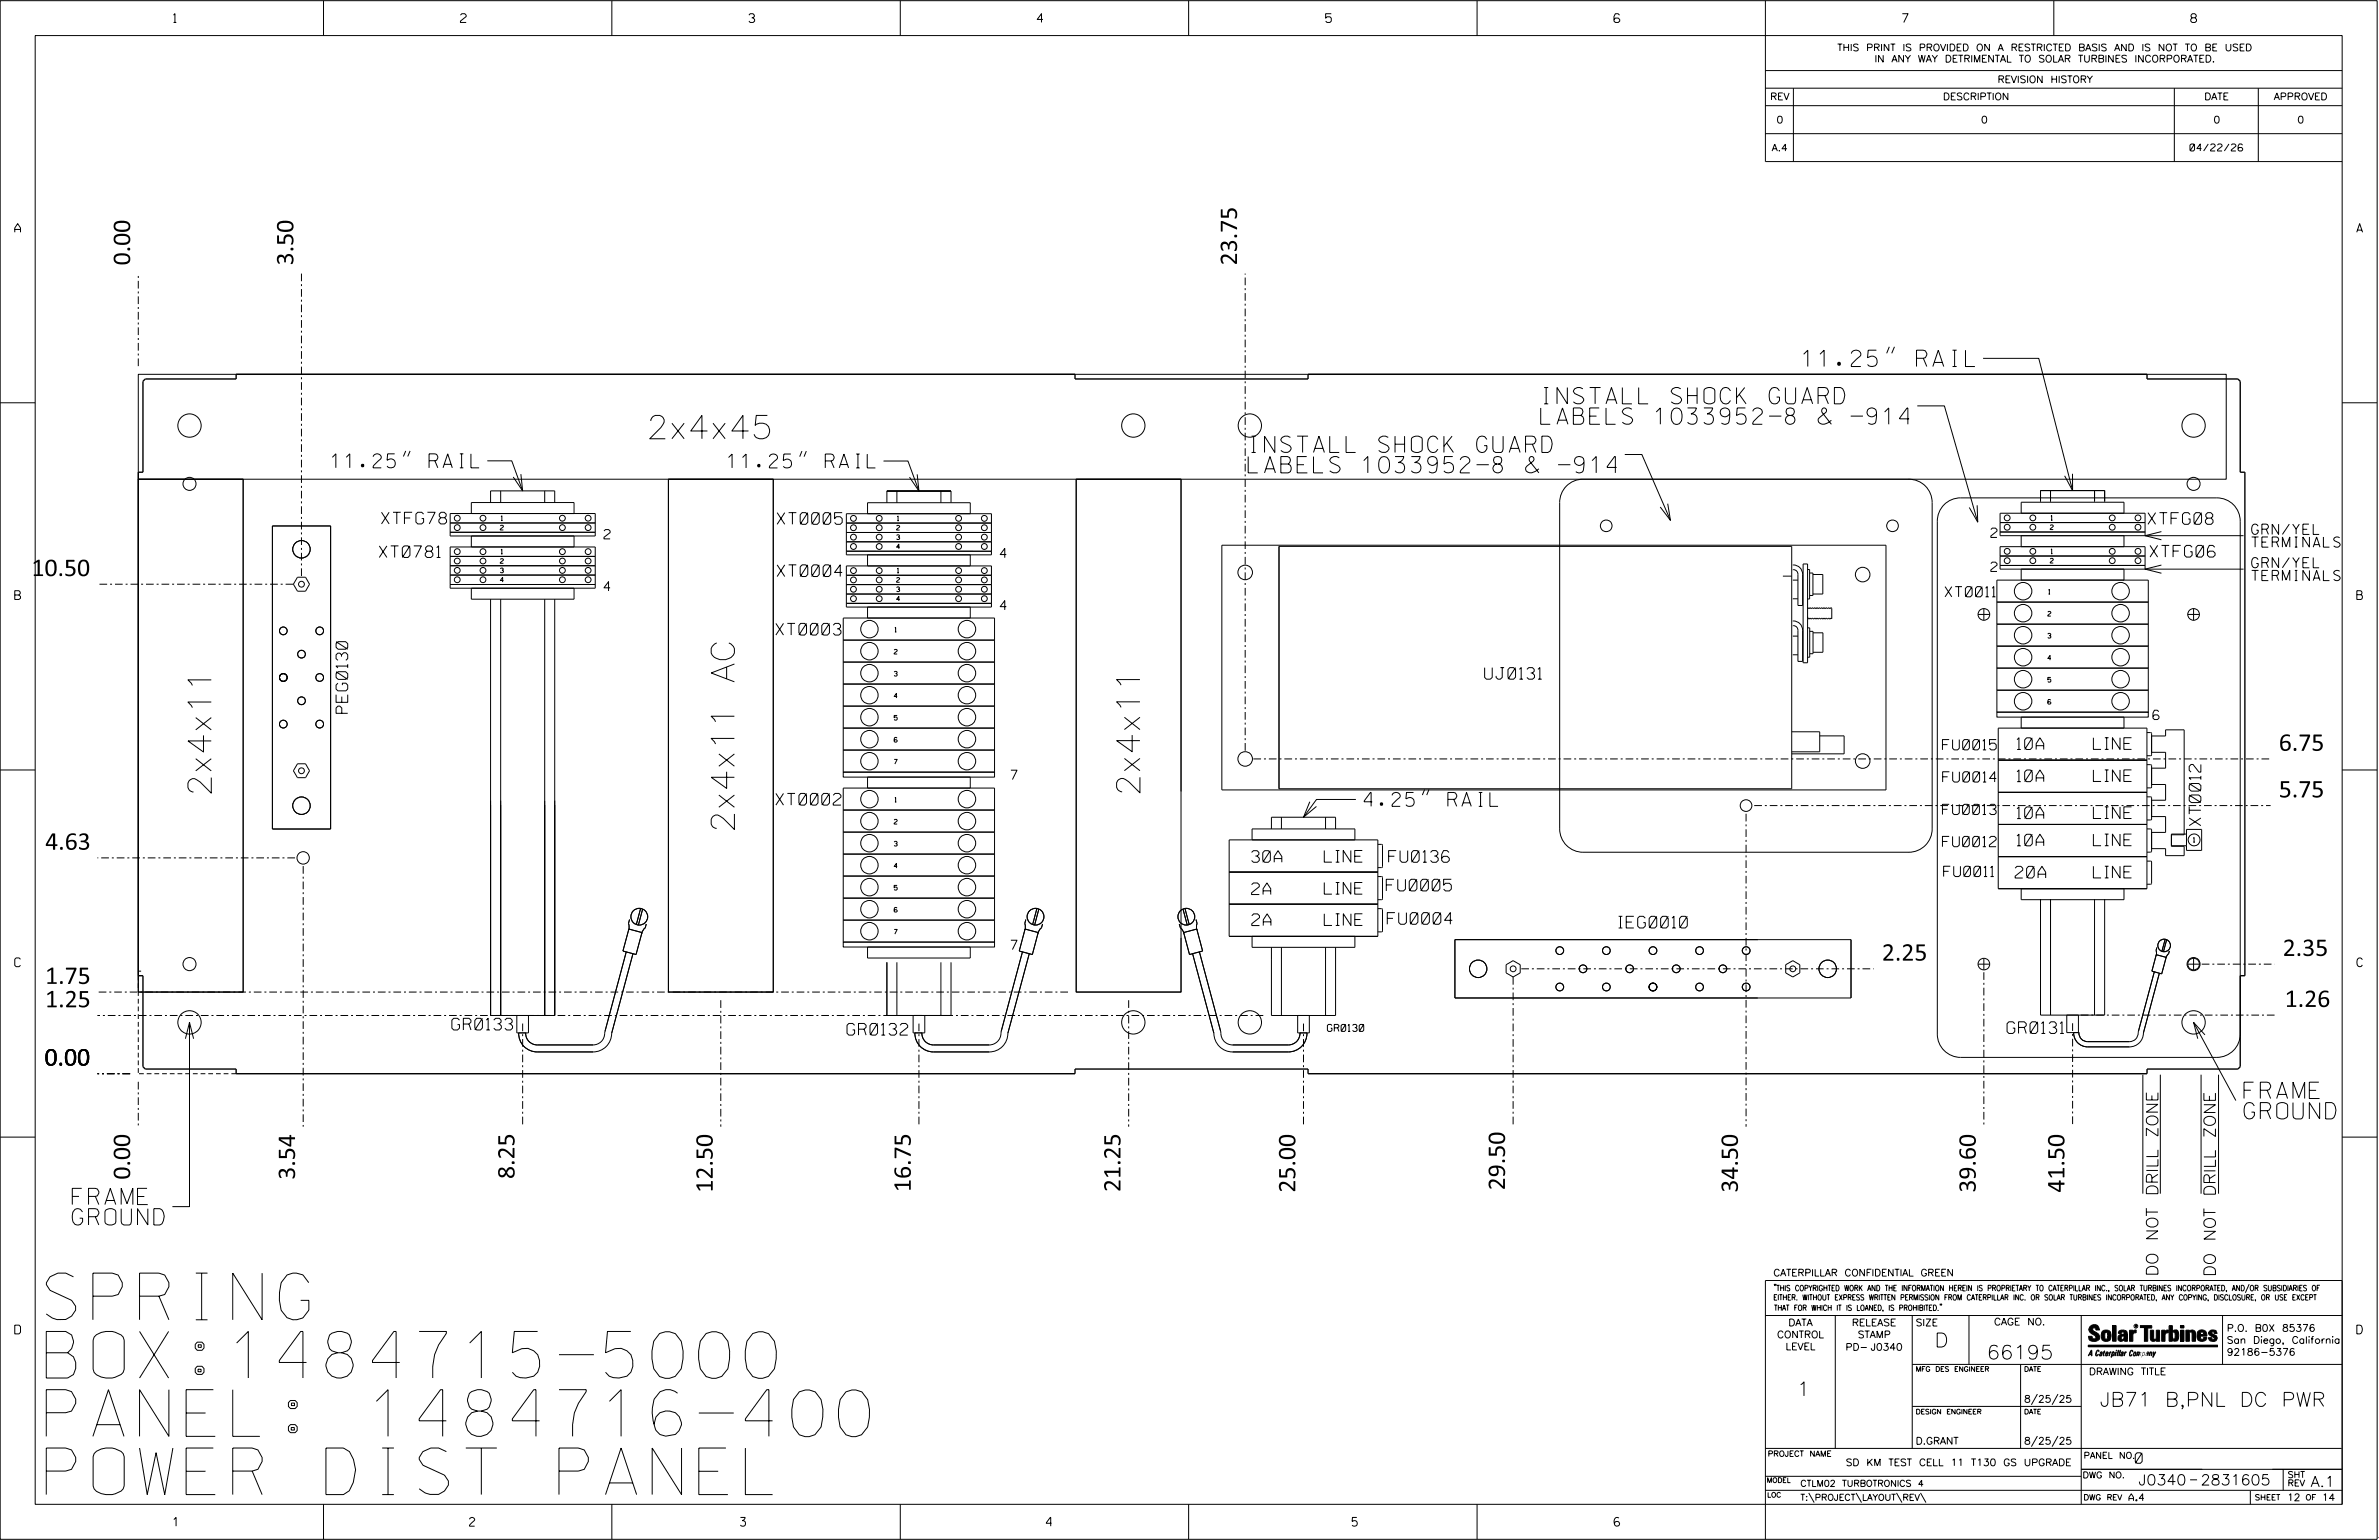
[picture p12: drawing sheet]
<svg xmlns="http://www.w3.org/2000/svg" width="864mm" height="559mm" viewBox="0 0 864 559" stroke-linecap="round" stroke-linejoin="round" font-family="sans-serif">
<defs><g id="words">
<g font-size="16.9">
<text x="16.8" y="478.9">SPRING</text>
<text x="16.8" y="500">BOX:1484715-5000</text>
<text x="16.8" y="521.2">PANEL: 1484716-400</text>
<text x="16.8" y="542.3">POWER DIST PANEL</text>
</g>
<g font-size="8.5">
<text x="234.7" y="159.2">2x4x45</text>
<text x="76.7" y="289" transform="rotate(-90 76.7 289)">2x4x11</text>
<text x="413.8" y="288.9" transform="rotate(-90 413.8 288.9)">2x4x11</text>
<text x="266.6" y="302.2" transform="rotate(-90 266.6 302.2)">2x4x11 AC</text>
</g>
<g font-size="5.9">
<text x="47.2" y="96.3" transform="rotate(-90 47.2 96.3)">0.00</text>
<text x="106.5" y="96.3" transform="rotate(-90 106.5 96.3)">3.50</text>
<text x="449" y="96.3" transform="rotate(-90 449 96.3)">23.75</text>
<text x="654.3" y="133">11.25&quot; RAIL</text>
<text x="559.3" y="146.5">INSTALL SHOCK GUARD</text>
<text x="559.3" y="153.9">LABELS 1033952-8 &amp; -914</text>
<text x="453.1" y="164.2">INSTALL SHOCK GUARD</text>
<text x="453.1" y="171.6">LABELS 1033952-8 &amp; -914</text>
<text x="11.4" y="209">10.50</text>
<text x="827.2" y="272.4">6.75</text>
<text x="827.2" y="289.3">5.75</text>
<text x="16.4" y="308.3">4.63</text>
<text x="828.6" y="346.9">2.35</text>
<text x="683.1" y="348.6">2.25</text>
<text x="16.4" y="357">1.75</text>
<text x="16.4" y="365.5">1.25</text>
<text x="829.4" y="365.4">1.26</text>
<text x="16.2" y="386.6">0.00</text>
<text x="814.6" y="398.6">FRAME</text>
<text x="814.6" y="406">GROUND</text>
<text x="47.2" y="428" transform="rotate(-90 47.2 428)">0.00</text>
<text x="107.1" y="428.1" transform="rotate(-90 107.1 428.1)">3.54</text>
<text x="186.8" y="427.8" transform="rotate(-90 186.8 427.8)">8.25</text>
<text x="546.3" y="431.9" transform="rotate(-90 546.3 431.9)">29.50</text>
<text x="26.2" y="437.1">FRAME</text>
<text x="258.7" y="432.8" transform="rotate(-90 258.7 432.8)">12.50</text>
<text x="330.6" y="432.5" transform="rotate(-90 330.6 432.5)">16.75</text>
<text x="406.7" y="432.5" transform="rotate(-90 406.7 432.5)">21.25</text>
<text x="470.2" y="432.8" transform="rotate(-90 470.2 432.8)">25.00</text>
<text x="630.9" y="432.8" transform="rotate(-90 630.9 432.8)">34.50</text>
<text x="717.2" y="432.8" transform="rotate(-90 717.2 432.8)">39.60</text>
<text x="749.4" y="432.8" transform="rotate(-90 749.4 432.8)">41.50</text>
<text x="26.2" y="444.5">GROUND</text>
</g>
<g font-size="5.1">
<text x="120.2" y="169.8">11.25&quot; RAIL</text>
<text x="264.1" y="169.8">11.25&quot; RAIL</text>
<text x="495.2" y="292.6">4.25&quot; RAIL</text>
<text x="702.3" y="488.8">D</text>
<text x="721.2" y="493.2">66195</text>
<text x="652.2" y="506.5">1</text>
<text x="762.3" y="510.3">JB71 B,PNL DC PWR</text>
</g>
<g font-size="4.2">
<text x="138.5" y="190.1">XTFG78</text>
<text x="282.1" y="190.3">XT0005</text>
<text x="779.7" y="190.2">XTFG08</text>
<text x="137.7" y="202.3">XT0781</text>
<text x="780.5" y="202.1">XTFG06</text>
<text x="282.1" y="209.2">XT0004</text>
<text x="281.6" y="230.4">XT0003</text>
<text x="538.9" y="246.5">UJ0131</text>
<text x="126.2" y="258.8" transform="rotate(-90 126.2 258.8)">PEG0130</text>
<text x="732.2" y="272">10A</text>
<text x="759.9" y="271.9">LINE</text>
<text x="732.2" y="283.6">10A</text>
<text x="759.9" y="283.6">LINE</text>
<text x="281.6" y="292.1">XT0002</text>
<text x="732.2" y="297">10A</text>
<text x="759.9" y="297">LINE</text>
<text x="798.9" y="299.6" transform="rotate(-90 798.9 299.6)">XT0012</text>
<text x="732.2" y="306.9">10A</text>
<text x="759.9" y="306.9">LINE</text>
<text x="454.4" y="312.9">30A</text>
<text x="480.7" y="312.9">LINE</text>
<text x="504.1" y="312.9">FU0136</text>
<text x="503.2" y="323.3">FU0005</text>
<text x="731.5" y="318.6">20A</text>
<text x="759.9" y="318.6">LINE</text>
<text x="454.4" y="324.6">2A</text>
<text x="480.7" y="324.4">LINE</text>
<text x="454.4" y="335.9">2A</text>
<text x="480.7" y="335.8">LINE</text>
<text x="503.6" y="335.4">FU0004</text>
<text x="587.6" y="336.7">IEG0010</text>
<text x="164" y="373.7">GR0133</text>
<text x="307.5" y="375.6">GR0132</text>
<text x="728.6" y="375">GR0131</text>
<text x="783.4" y="463.2" transform="rotate(-90 783.4 463.2)">DO NOT DRILL ZONE</text>
<text x="804.2" y="463.3" transform="rotate(-90 804.2 463.3)">DO NOT DRILL ZONE</text>
</g>
<g font-size="3.8">
<text x="775.1" y="531">0</text>
<text x="776.3" y="538.9">J0340</text>
<text x="798.8" y="538.9">2831605</text>
<text x="838.8" y="539.5">A.1</text>
</g>
<g font-size="3.7">
<text x="817.4" y="193.9">GRN/YEL</text>
<text x="817.4" y="198.6">TERMINALS</text>
<text x="817.4" y="206">GRN/YEL</text>
<text x="817.4" y="210.7">TERMINALS</text>
<text x="706.1" y="216.6">XT0011</text>
<text x="705.1" y="272.1">FU0015</text>
<text x="705.2" y="283.8">FU0014</text>
<text x="705.1" y="295.6">FU0013</text>
<text x="705.1" y="307.2">FU0012</text>
<text x="705.5" y="318.1">FU0011</text>
</g>
<g font-size="3.4">
<text x="219.3" y="195.5">2</text>
<text x="722.7" y="195">2</text>
<text x="363.1" y="202.4">4</text>
<text x="722.7" y="207.3">2</text>
<text x="219.3" y="214.5">4</text>
<text x="363.1" y="221.3">4</text>
<text x="781.5" y="261.1">6</text>
<text x="367" y="282.9">7</text>
<text x="367" y="344.5">7</text>
</g>
<g font-size="3.2">
<text x="63" y="8.2">1</text>
<text x="167.2" y="8.2">2</text>
<text x="271.8" y="8.2">3</text>
<text x="376.5" y="8.2">4</text>
<text x="481.2" y="8.2">5</text>
<text x="690.6" y="8.2">7</text>
<text x="795.3" y="8.2">8</text>
<text x="5.4" y="84.3">A</text>
<text x="855.5" y="84.3">A</text>
<text x="5.4" y="217.5">B</text>
<text x="855.6" y="217.5">B</text>
<text x="5.4" y="350.8">C</text>
<text x="855.6" y="350.8">C</text>
<text x="5.4" y="484">D</text>
<text x="855.6" y="484">D</text>
<text x="62.8" y="553.8">1</text>
<text x="170.4" y="553.8">2</text>
<text x="268.8" y="553.8">3</text>
<text x="379.8" y="553.8">4</text>
<text x="490.8" y="553.8">5</text>
<text x="585.9" y="553.8">6</text>
</g>
<g font-size="2.5">
<text x="666.9" y="18.5">THIS PRINT IS PROVIDED ON A RESTRICTED BASIS AND IS NOT TO BE USED</text>
<text x="680.5" y="22.6">IN ANY WAY DETRIMENTAL TO SOLAR TURBINES INCORPORATED.</text>
<text x="725.1" y="30">REVISION HISTORY</text>
<text x="642.6" y="36.3">REV</text>
<text x="705.3" y="36.3">DESCRIPTION</text>
<text x="800.2" y="36.3">DATE</text>
<text x="825.4" y="36.3">APPROVED</text>
<text x="644.9" y="44.7">0</text>
<text x="719.1" y="44.7">0</text>
<text x="803.5" y="44.7">0</text>
<text x="834" y="44.7">0</text>
<text x="643.2" y="54.8">A.4</text>
<text x="795" y="54.8">04/22/26</text>
<text x="481.8" y="374.2">GR0130</text>
<text x="643.8" y="463">CATERPILLAR CONFIDENTIAL GREEN</text>
<text x="645.1" y="485.5">CONTROL</text>
<text x="649.2" y="481.1">DATA</text>
<text x="672.3" y="481.1">RELEASE</text>
<text x="674.4" y="485.5">STAMP</text>
<text x="695.4" y="481.1">SIZE</text>
<text x="723.8" y="480.8">CAGE NO.</text>
<text x="808.4" y="483.1">P.O. B0X 85376</text>
<text x="648.2" y="489.8">LEVEL</text>
<text x="669.9" y="490">PD- J0340</text>
<text x="808.4" y="487.5">San Diego, California</text>
<text x="808.4" y="491.8">92186-5376</text>
<text x="758.3" y="498.9">DRAWING TITLE</text>
<text x="734.8" y="508.9">8/25/25</text>
<text x="695.4" y="524.1">D.GRANT</text>
<text x="734.8" y="524.1">8/25/25</text>
<text x="670" y="531.9">SD KM TEST CELL 11 T130 GS UPGRADE</text>
<text x="772.8" y="544.6">A.4</text>
<text x="830.2" y="544.6">12</text>
<text x="842.9" y="544.6">14</text>
</g>
<g font-size="2.3">
<text x="756.4" y="529.2">PANEL NO.</text>
<text x="653.5" y="539.4">CTLM02 TURBOTRONICS 4</text>
<text x="756" y="536.3">DWG NO.</text>
<text x="830.4" y="539.3">REV</text>
<text x="830.4" y="536.2">SHT</text>
<text x="653.5" y="544.5">T:\PROJECT\LAYOUT\REV\</text>
</g>
<g font-size="2">
<text x="643.8" y="468.4">&quot;THIS COPYRIGHTED WORK AND THE INFORMATION HEREIN IS PROPRIETARY TO CATERPILLAR INC., SOLAR TURBINES INCORPORATED, AND/OR SUBSIDIARIES OF</text>
<text x="643.8" y="471.8">EITHER. WITHOUT EXPRESS WRITTEN PERMISSION FROM CATERPILLAR INC. OR SOLAR TURBINES INCORPORATED, ANY COPYING, DISCLOSURE, OR USE EXCEPT</text>
<text x="644" y="475.6">THAT FOR WHICH IT IS LOANED, IS PROHIBITED.&quot;</text>
<text x="641.7" y="528.5">PROJECT NAME</text>
<text x="756.3" y="544.3">DWG REV</text>
<text x="818.5" y="544.3">SHEET</text>
<text x="836.9" y="544.3">OF</text>
</g>
<g font-size="1.8">
<text x="695.4" y="497.6">MFG DES ENGINEER</text>
<text x="734.8" y="497.6">DATE</text>
<text x="695.4" y="513.1">DESIGN ENGINEER</text>
<text x="734.8" y="513.1">DATE</text>
<text x="641.3" y="538">MODEL</text>
<text x="641.5" y="543.3">LOC</text>
</g>
<g font-size="1.7">
<text x="181.9" y="188.9">1</text>
<text x="325.7" y="188.9">1</text>
<text x="744.5" y="188.8">1</text>
<text x="181.6" y="192.3">2</text>
<text x="325.5" y="192.3">2</text>
<text x="325.5" y="195.7">3</text>
<text x="744.2" y="192.2">2</text>
<text x="181.9" y="201">1</text>
<text x="325.5" y="199.1">4</text>
<text x="744.5" y="200.9">1</text>
<text x="181.6" y="204.4">2</text>
<text x="181.6" y="207.8">3</text>
<text x="325.7" y="207.9">1</text>
<text x="744.2" y="204.3">2</text>
<text x="181.6" y="211.2">4</text>
<text x="325.5" y="211.3">2</text>
<text x="325.5" y="214.7">3</text>
<text x="743.7" y="215.6">1</text>
<text x="325.5" y="218.1">4</text>
<text x="743.4" y="223.6">2</text>
<text x="324.9" y="229.3">1</text>
<text x="743.4" y="231.5">3</text>
<text x="324.6" y="237.3">2</text>
<text x="743.4" y="239.5">4</text>
<text x="324.6" y="245.3">3</text>
<text x="743.4" y="247.5">5</text>
<text x="324.6" y="253.3">4</text>
<text x="743.4" y="255.5">6</text>
<text x="324.6" y="261.3">5</text>
<text x="324.6" y="269.3">6</text>
<text x="324.6" y="277.3">7</text>
<text x="324.9" y="291">1</text>
<text x="324.6" y="299">2</text>
<text x="796.2" y="305.6">1</text>
<text x="324.6" y="307">3</text>
<text x="324.6" y="315">4</text>
<text x="324.6" y="323">5</text>
<text x="324.6" y="331">6</text>
<text x="324.6" y="338.9">7</text>
</g>
<text font-size=".9" x="775.1" y="481.7">R</text>
</g></defs>
<g fill="none" stroke="#000" stroke-width=".36">
<path d="M.1 .2h862.8v558.4h-862.8zM12.8 12.9h837.4v533h-837.4zM117.4 .2v12.7M222.1 .2v12.7M326.8 .2v12.7M431.5 .2v12.7M536.2 .2v12.7M587.9 5.5l-.5-.5h-1l-.5 1v1.7l.5 .4h1l.6-.4v-.6l-.6-.5h-1l-.5 .5M640.9 .2v58.4h209.3M745.6 .2v12.7M640.9 25.6h209.3M640.9 32h209.3"/>
<path d="M640.9 38.3h209.3M651 32v26.6M789.3 32v26.6M819.8 32v26.6M640.9 48.5h209.3M50.2 135.8h757.9v38.1h-757.9zM685.8 125.8l-.9 2.4M687.7 125.8l-1 2.4M719.9 130h20.2l12.3 48M.1 146.2h12.7M696 147.3h9.8l12.1 42.1M850.2 146.2h12.7"/>
<path d="M50.2 173.9h38.1v186.1h-38.1zM147.3 163.6l-.9 2M148.9 163.6l-.9 2M176.9 167.2h8.9l3.9 10.9M181.8 178.1v4.3M189.1 172l.6 6.1-3.4-5M197.7 178.1v4.3M242.6 173.9h38.1v186.1h-38.1zM291.1 163.7l-.8 2M292.7 163.7l-.8 2M320.7 167.3h8.9l4 10.9M325.6 178.2v4.2"/>
<path d="M333 172.1l.6 6.1-3.4-5.1M341.6 178.2v4.2M390.7 173.9h38v186.1h-38zM589.8 164.9h6.2l10.4 23.9M692.9 173.9a8.4 8.4 0 0 1 8.5 8.5v118.4a8.5 8.5 0 0 1-8.5 8.4M693 173.9h-118.4a8.4 8.4 0 0 0-8.4 8.5v118.4a8.5 8.5 0 0 0 8.4 8.4h118.4M744.4 178v4M752.3 171.9l.1 6.1-2.9-5.4M760.3 178v4M98.9 190.9h21.1v109.9h-21.1zM163.4 193.1h52.7M163.4 198.5h52.7v14.9h-52.7v-11.5h52.7"/>
<path d="M163.4 186.3h52.7v8.2h-52.7v-4.7h52.7M171.1 186.3v-3.9h37.3v3.9M171.1 194.5v4M178.1 182.4v-4.3h23.3v4.3M208.4 194.5v4M307.2 200h52.7M307.2 186.4h52.7v14.9h-52.7v-11.5h52.7M307.2 193.2h52.7M307.2 196.6h52.7M321.9 182.4v-4.2h23.3v4.2M352.2 186.4v-4h-37.3v4M443.5 197.8h241.1v88.8h-241.1z"/>
<path d="M464.3 198.3h186.1v87.9h-186.1zM605.4 182.8l1 6-3.7-4.8M705.7 183.1a8.4 8.4 0 0 1 6-2.4h93.1a8.4 8.4 0 0 1 8.4 8.4v186.1a8.5 8.5 0 0 1-8.4 8.5h-93.1a8.5 8.5 0 0 1-8.4-8.5v-186.1a8.5 8.5 0 0 1 2.4-6zM717.7 183.3l.2 6.1-3-5.3M726.1 194.4h88.3M726.1 189.6h52.6v4.8M733.7 194.4v4M740.7 182v-4h23.3v4M771 186.2v-4h-37.3v4M771 194.4v4M778.7 186.2h-52.6v6.8h52.6M784.6 192.9l-5.9 1.5 5.9 1.5"/>
<path d="M108 209.4h2.9l1.5 2.6-1.5 2.5h-2.9l-1.5-2.5zM163.4 212.1h52.7M163.4 205.3h52.7M163.4 208.7h52.7M171.1 213.4v4h37.3v-4M178.1 217.4v151.1h23.3v-151.1M181.8 217.4v151.1M197.7 217.4v151.1M307.2 218.9h52.7M307.2 215.5h52.7M307.2 205.4h52.7v14.9h-52.7v-11.6h52.7M307.2 212.1h52.7"/>
<path d="M314.9 201.3v4.1M352.2 201.3v4.1M647.2 209.1h3.2M650.8 210.5h1.9M650.8 217.3h1.9M650.8 205a3.4 3.4 0 0 1 3.6 3.4v11.3h-1.7v-11.3a1.7 1.7 0 0 0-1.9-1.7M654.5 204.6h1.7v35.9h-1.7zM656.2 206.7h.7v10.6h-.7M656.9 207.9h1.2v8.2h-1.2M658.1 208.5h3.6v7h-3.6M724.9 210.5h55v47.9h-55zM724.9 218.5h55"/>
<path d="M726.1 206.5h88.3M726.1 201.8h52.6M733.7 206.5v4M771 206.5v4M778.7 205.2h-52.6v-6.8h52.6v8.1M784.6 205l-5.9 1.5 5.9 1.5M306.1 224.3h54.9v55.9h-54.9zM306.1 232.3h54.9M314.9 220.3v4M352.2 220.3v4M650.8 237.6h1.9M650.8 230.8h1.9"/>
<path d="M650.8 225.3a3.4 3.4 0 0 1 3.6 3.4v11.3h-1.7v-11.3a1.7 1.7 0 0 0-1.9-1.7M656.2 227.8h.7v10.7h-.7M656.2 220.6l.5 .3 .4-.4 .4 .4 .4-.4 .5 .4 .4-.4 .4 .4 .4-.4 .4 .4 .5-.4 .4 .4 .4-.4 .4 .4 .4-.4 .5 .4 .4-.4 .4 .4 .4-.4 .4 .4 .5-.4 .3 .2v3.8l-.3-.2-.5 .3-.4-.3-.4 .3-.4-.3-.4 .3-.5-.3-.4 .3-.4-.3-.4 .3-.4-.3-.5 .3-.4-.3-.4 .3-.4-.3-.4 .3-.5-.3-.4 .3-.4-.3-.4 .3-.5-.3v-.6M656.9 229.1h1.2v8.1h-1.2M658.1 229.6h3.6v7.1h-3.6M718 223h4.3M720.2 220.8v4.3M724.9 234.5h55M724.9 226.5h55M794.2 223h4.2M796.3 220.8v4.3M306.1 256.2h54.9"/>
<path d="M306.1 248.2h54.9M306.1 240.2h54.9M724.9 250.4h55M724.9 242.4h55M724.9 258.4h55v1.8h-55zM.1 279.4h12.7M108 277.1h2.9l1.5 2.6-1.5 2.5h-2.9l-1.5-2.5zM306.1 272.2h54.9M306.1 264.2h54.9M650.4 265.5h10.2v7.3h-10.2M660.6 267h8.8v6.5h-19M725.4 264.2h54v58.3h-54z"/>
<path d="M725.4 275.8h54M771 264.2v-4h-37.3v4M779.4 277.5h1.3l.3 .3v7.7l-.3 .4h-1.3M779.4 265.8h1.3l.3 .4v7.7l-.3 .3h-1.3M781 273h5.1v5.7h-5.1M781 267.1h5.1v-2.3h6.8v38.1h-4.7M850.2 279.4h12.7M306.1 286h54.9v55.8h-54.9zM306.1 293.9h54.9M306.1 280.2h54.9v1.8h-54.9zM314.9 286v-4h37.3v4M428.7 287.2v-113.3h-38v186.1h38v-19.7"/>
<path d="M465.2 296.5v4.3M475.5 290.9l-2.3 5.6 4.7-3.9M481.2 296.5v4.3M492.2 290.1h-14.3l-4.7 6.4M517.1 286.5l-.8 2M518.7 286.5l-.8 2M725.4 299.2h54M725.4 287.5h54M779.4 289.1h1.3l.3 .4v7.7l-.3 .3h-1.3M781 296.3h5.1v5.7h-5.1M781 284.7h5.1v5.7h-5.1M306.1 317.9h54.9"/>
<path d="M306.1 309.9h54.9M306.1 301.9h54.9M446.2 304.8h54v35h-54zM446.2 316.4h54M461.5 300.8v-4.3h23.3v4.3M491.8 304.8v-4h-37.3v4M500.2 318.1h1.3l.4 .3v7.7l-.4 .4h-1.3M500.2 306.4h1.3l.4 .3v7.8l-.4 .3h-1.3M725.4 310.8h54M779.4 312.5h1.3l.3 .3v7.7l-.3 .4h-1.3M779.4 300.8h1.3l.3 .3v7.8l-.3 .3h-1.3M788.2 306.9h5.5"/>
<path d="M793.7 302.6h-5.5v4.5h4.7v3.4h-6.8v-2.6h-5.1M793.7 301h5.5v7.6h-5.5zM228.3 337.1l4.7 1.3-2.1 8-4.8-1.3zM228.5 333.7l-.4 1.4 .3 1.4-.2 .9M232.6 329.6l-1.6 5.9M233.3 329.8l-1.6 5.9M234.6 335.3l-.4 1.4-.7 .7-.5 1.3M306.1 333.9h54.9M306.1 325.9h54.9M372.1 337.1l4.8 1.3-2.1 8-4.8-1.3zM372.4 333.7l-.4 1.4 .2 1.4-.2 .9M376.4 329.6l-1.5 5.9"/>
<path d="M377.1 329.8l-1.5 5.9M378.5 335.3l-.4 1.4-.7 .7-.6 1.3M428.1 335.3l.4 1.4 .7 .7 .6 1.3M429.4 329.8l1.6 5.9M429.7 338.4l4.7-1.3 2.2 8-4.8 1.3zM430.1 329.6l1.6 5.9M434.2 333.7l.4 1.4-.3 .9 .2 1.4M446.2 328.1h54M491.8 339.8v3.9h-37.3v-3.9M500.2 329.7h1.3l.4 .4v7.7l-.4 .3h-1.3M740.7 326.2v42.1h23.3v-42.1M744.4 326.2v42.1"/>
<path d="M760.3 326.2v42.1M771 322.5v4h-37.3v-4M50.2 352.4h1M227.3 345.4l-7.7 28.9a4.4 4.4 0 0 1-4.3 4.9h-20.3a4.2 4.2 0 0 1-4.2-4.4M229.8 346.1l-7.8 28.8a6.7 6.7 0 0 1-6.7 6.8h-20.3a6.7 6.7 0 0 1-6.7-6.9M306.1 341.8h54.9v1.8h-54.9zM314.9 343.6h37.3v4h-37.3zM321.9 349.2v19.3h23.3v-19.3M325.6 349.2v19.3M341.6 349.2v19.3M371.2 345.4l-7.8 28.9a4.4 4.4 0 0 1-4.3 4.9h-20.2a4.2 4.2 0 0 1-4.3-4.4M373.6 346.1l-7.7 28.8a6.7 6.7 0 0 1-6.8 6.8h-20.2a6.7 6.7 0 0 1-6.8-6.9"/>
<path d="M432.9 346.1l7.8 28.8a6.8 6.8 0 0 0 6.7 6.8h20.3a6.7 6.7 0 0 0 6.8-6.9M435.4 345.4l7.7 28.9a4.4 4.4 0 0 0 4.3 4.9h20.3a4.2 4.2 0 0 0 4.2-4.4M461.5 343.7v24.8h23.3v-24.8M465.2 343.7v24.8M481.2 343.7v24.8M528.1 341h143.8v21.1h-143.8zM546.7 350.1l2.6-1.5 2.6 1.5v2.9l-2.6 1.5-2.6-1.5zM648.2 350.1l2.6-1.5 2.5 1.5v2.9l-2.5 1.5-2.6-1.5zM718 349.8h4.3M720.2 347.7v4.2M782 352.6l-5.7 21.7a3.3 3.3 0 0 1-3.3 3.7h-15.2a3.1 3.1 0 0 1-3.1-3.3h-4.4v-6.4M782.7 346.4l3.6 1-1.6 6-3.5-1z"/>
<path d="M783 343.8l-.3 1.1v1.8M783.9 353.1l-5.8 21.7a5.1 5.1 0 0 1-5.1 5.1h-15.2a5.1 5.1 0 0 1-5-5.2M786 340.8l-1.2 4.4M786.5 341l-1.1 4.3M787.5 345.1l-.3 1-.9 1.5M794.2 349.8h4.2M796.3 347.7v4.2M67.3 376.9l1.5-5.9 1.5 5.9M68.8 371v66.8h-6.2M187.6 368.5v6.3h4.2v-6.3M331.5 368.5v6.3h4.2v-6.3M471.1 368.5v6.3h4.2v-6.3"/>
<path d="M754.5 368.3v6.4M796.3 371l15.3 28.3M800.4 375.5l-4.1-4.5 1.5 5.9M777.9 390v43.1M784.2 390v43.1M799 390v43.1M805.4 390v43.1M.1 412.6h12.7M850.2 412.6h12.7M640.9 477.3h209.3M644.2 466.1l-.1 .4M644.7 466.1l-.2 .4"/>
<path d="M666.2 477.3v48.3M694.2 477.3v48.3M704.4 473.3l-.1 .4M704.8 473.3l-.1 .4M714.8 477.3v17.8M755.5 477.3v68.6M806.8 477.3v17.8M816.5 466l-1.4 3.1M850.2 464.6h-209.3v94M850.2 464.8v81.1M694.2 495.1h156M733.5 495.1v30.5"/>
<path d="M758.6 481.4a2.02 2.02 0 0 1 3.1-.1l.5 1.3h-1.3l-.2-.6-.4-.2-.6 .1-.1 .4 .4 .7a2.46 2.46 0 0 1 2.2 2.9 2.83 2.83 0 0 1-3.8 .3l-.3-1.3h1.3l.2 .7 .6 .3 .5-.2 .2-.5-.4-.6-1.9-1.2-.4-.9zM759.2 491.3h-.7l.7-1.2v1.9h.2l-.1-2.1-1.3 2.1 .5-.5h.7M761.3 490l.3-.2 .4 .3-.1 .3-.3-.4-.4 .3-.3 1.6h.4l.4-.5-.3 .6-.4 .1-.3-.4zM762.6 490.6l.5-.1-.1 1.4h-.9a.74 .74 0 0 1 .9-.8l-.3 .7-.5 .1 .2-.5 .6-.2v-.5l-.7 .2zM763 483.2a2.17 2.17 0 0 1 3.1 0l.3 1.4-.3 1.5a2.17 2.17 0 0 1-3.1 0l-.3-1.5zM763.6 490.5l.4-.4 .2 .6h-.3l-.3 .9 .2 .4-.3-.1zM764.1 483.7l.5-.4 .4 .3v2.2l-.4 .2-.5-.2zM764.6 491.1l.6 .2v-.7l-.4-.1-.4 .6-.1 .8h.6M764.6 491.1l-.1 .8h.4M764.6 482.6v.8M764.8 490.7l.4 .1v.3h-.6zM765 491.5l-.1 .4z"/>
<path d="M766 490.5l-.5 1.5zM766 490.8l.4-.3-.4 .4M766.9 481h1.3v5.7h-1.3zM767 490.8l.5 .1-.3 .8-.4 .2zM767.3 490.5h-.5l-.5 2M767.3 490.5a.8 .8 0 0 1 .2 1 .8 .8 0 0 1-.9 .4l-.1 .6M767.3 490.5l-.1 .2M768.1 490.5l-.4 1.5zM768.2 489.9h.3l-.1 .2h-.2zM769 489.9l-.5 2.1zM769.7 489.9l-.6 2.1zM770.1 491.4l.5-.3-.5 .8z"/>
<path d="M770.4 491.9h.1M770.6 491.1l.1-.4-.7 .2 .1-.3 .6-.1 .2 .3-.5 1.1M770.6 491.1a.74 .74 0 0 0-.8 .8h.6M771 484.8h-.7l-.3 .6 .4 .7 .5-.3 .1-2.4h-.8l-.1 .4h-1.2a1.71 1.71 0 0 1 1.8-1.3 1.71 1.71 0 0 1 1.6 1.4v2.8h-1.1l-.1-.6M771 484.2l-1.5 .1a1.41 1.41 0 0 0 0 2.4l.5 .1 1.1-.7M771.2 486.1h-.1M771.4 490.5l.1 .3 .4-.3-.9 1.5zM771.5 490.8h.1M773 482.7h1.2v.5l.5-.5 .7-.1v1h-.6l-.5 .4-.1 2.7h-1.2zM773.3 490.3l.6-.4 .4 .2-.1 .4-.3-.4a1.28 1.28 0 0 0-.5 1.8l.6-.4-.1 .4-.8 .1zM774.7 490.8l.5-.3a.88 .88 0 0 1 .2 .9 .88 .88 0 0 1-.7 .7l-.2-.2zM774.8 490.9h.5l-.3 1h-.3l-.2-.2z"/>
<path d="M775.2 490.5l-.1 .2M776.8 481h4.3v.9h-1.5v4.8h-1.3M776.8 490.6l-.8 .2v-.3l-.4 1.5 .8-1.3v1.3l.3-1.2M779.3 491.1h.4M779.6 490.5h.3l-.3 1.4M779.6 490.7h.2l-.1 .4M779.7 491.1l-.1 .4M779.7 491.1l-.4 .2M780.1 492l.4-1.5 .1 .3 .3-.3 .3 .2-.3 1.3v-1.3l-.7 1.3M780.6 482.7h1.2v2.7l.1 .4 .4 .3 .4-.7v-2.7h1.2l.1 4h-1.3v-.5l-1.1 .6-.7-.3-.3-.7zM781.6 492.5l1-2-.8 1.3-.2-1.3-.2 2M784.7 482.7h1.2v.5l.5-.5 .7-.1v1h-.5l-.6 .4-.1 2.7h-1.2z"/>
<path d="M787.4 481h1.2v2a1.4 1.4 0 0 1 2.2 .2l.1 1.4-.4 1.9-1.5 .1-.4-.5v-1l.5 .9 .5-.3v-2.1l-.5-.4-.5 .7v2.8h-1.2zM791.5 482.7h1.3v4h-1.3zM791.5 481h1.3v.9h-1.3zM793.5 482.7h1.3v.4l.7-.5 1.1 .2 .4 .6v3.3h-1.2l-.3-3.4-.7 .2v3.2h-1.3zM794.8 483.1h.1M797.7 483.2a1.92 1.92 0 0 1 2.4-.5 1.92 1.92 0 0 1 1 2.1h-2.3v.8l.6 .5 .5-.3v-.5h1.2a1.83 1.83 0 0 1-2.1 1.4 1.83 1.83 0 0 1-1.5-2.1zM798.8 484.2v.6M799.1 483.4h.6l.2 .8h-1.1zM804.6 482.9a1.84 1.84 0 0 0-2.9 .8 3.3 3.3 0 0 0 2.2 1.9l-.5 .5-.4-.3-.1-.4h-1.2l.1 .6a1.92 1.92 0 0 0 2.9 .4M804.9 483.8h-1.2l-.2-.6-.5 .1-.1 .3 .1 .3 1.8 .9M805.1 488.1h-47.1v.6h47.1M694.2 510.3h61.3"/>
<path d="M739.6 505.8l-2.2 3.9M747.1 505.8l-2.2 3.9M640.9 525.6h209.2M640.9 535.7h114.6M739.6 521.1l-2.2 3.8M747.1 521.1l-2.2 3.8M755.5 533.2h94.7M795 537h2.6M828.8 533.2v7.6M117.4 545.9v12.7M222.1 545.9v12.7M326.8 545.9v12.7"/>
<path d="M431.5 545.9v12.7M536.2 545.9v12.7M640.9 540.8h209.3M656.6 541.7l2 3.5M673.8 541.7l1.9 3.5M688.4 541.7l2 3.5M697.2 541.7l1.9 3.5M816.9 541v4.9M863.5 558h.1"/>
<circle cx="68.8" cy="154.4" r="4.2"/>
<circle cx="411.4" cy="154.4" r="4.2"/>
<circle cx="453.7" cy="154.4" r="4.2"/>
<circle cx="796.3" cy="154.4" r="4.2"/>
<circle cx="68.8" cy="175.6" r="2.36"/>
<circle cx="796.3" cy="175.6" r="2.36"/>
<circle cx="109.4" cy="199.3" r="3.2"/>
<circle cx="166" cy="188" r="1.06"/>
<circle cx="166" cy="191.4" r="1.05"/>
<circle cx="175.3" cy="188" r="1.06"/>
<circle cx="175.3" cy="191.4" r="1.06"/>
<circle cx="204.1" cy="188" r="1.06"/>
<circle cx="204.2" cy="191.4" r="1.06"/>
<circle cx="213.5" cy="188" r="1.06"/>
<circle cx="213.5" cy="191.4" r="1.06"/>
<circle cx="309.8" cy="198.3" r="1.06"/>
<circle cx="309.8" cy="191.5" r="1.06"/>
<circle cx="309.8" cy="194.9" r="1.05"/>
<circle cx="309.8" cy="188.1" r="1.05"/>
<circle cx="319.2" cy="191.5" r="1.06"/>
<circle cx="319.2" cy="198.3" r="1.06"/>
<circle cx="319.2" cy="188.1" r="1.05"/>
<circle cx="319.2" cy="194.9" r="1.05"/>
<circle cx="348" cy="198.3" r="1.06"/>
<circle cx="348" cy="191.5" r="1.06"/>
<circle cx="348" cy="194.9" r="1.05"/>
<circle cx="348" cy="188.1" r="1.05"/>
<circle cx="357.3" cy="198.3" r="1.06"/>
<circle cx="357.3" cy="191.5" r="1.06"/>
<circle cx="357.3" cy="188.1" r="1.06"/>
<circle cx="357.3" cy="194.9" r="1.06"/>
<circle cx="583.1" cy="190.8" r="2.11"/>
<circle cx="687" cy="190.8" r="2.11"/>
<circle cx="728.6" cy="187.9" r="1.06"/>
<circle cx="728.6" cy="191.3" r="1.06"/>
<circle cx="737.9" cy="187.9" r="1.06"/>
<circle cx="737.9" cy="191.3" r="1.06"/>
<circle cx="766.8" cy="187.9" r="1.06"/>
<circle cx="766.8" cy="191.3" r="1.06"/>
<circle cx="776.1" cy="187.9" r="1.06"/>
<circle cx="776.1" cy="191.3" r="1.06"/>
<circle cx="109.4" cy="212" r="1.05"/>
<circle cx="166" cy="210.4" r="1.06"/>
<circle cx="166" cy="200.2" r="1.06"/>
<circle cx="166" cy="207" r="1.05"/>
<circle cx="166" cy="203.6" r="1.05"/>
<circle cx="175.3" cy="210.4" r="1.06"/>
<circle cx="175.3" cy="200.2" r="1.06"/>
<circle cx="175.3" cy="207" r="1.06"/>
<circle cx="175.3" cy="203.6" r="1.05"/>
<circle cx="204.1" cy="210.4" r="1.06"/>
<circle cx="204.1" cy="200.2" r="1.06"/>
<circle cx="204.2" cy="207" r="1.06"/>
<circle cx="204.2" cy="203.6" r="1.05"/>
<circle cx="213.5" cy="210.4" r="1.06"/>
<circle cx="213.5" cy="200.2" r="1.06"/>
<circle cx="213.5" cy="207" r="1.06"/>
<circle cx="213.5" cy="203.6" r="1.05"/>
<circle cx="309.8" cy="213.8" r="1.06"/>
<circle cx="309.8" cy="207" r="1.05"/>
<circle cx="309.8" cy="210.4" r="1.05"/>
<circle cx="309.8" cy="217.2" r="1.05"/>
<circle cx="319.2" cy="213.8" r="1.06"/>
<circle cx="319.2" cy="207" r="1.05"/>
<circle cx="319.2" cy="210.4" r="1.05"/>
<circle cx="319.2" cy="217.2" r="1.05"/>
<circle cx="348" cy="213.8" r="1.06"/>
<circle cx="348" cy="217.2" r="1.05"/>
<circle cx="348" cy="207" r="1.05"/>
<circle cx="348" cy="210.4" r="1.05"/>
<circle cx="357.3" cy="213.8" r="1.06"/>
<circle cx="357.3" cy="217.2" r="1.06"/>
<circle cx="357.3" cy="207" r="1.06"/>
<circle cx="357.3" cy="210.4" r="1.06"/>
<circle cx="452" cy="207.7" r="2.65"/>
<circle cx="676.2" cy="208.5" r="2.65"/>
<circle cx="728.6" cy="203.5" r="1.06"/>
<circle cx="728.6" cy="200.1" r="1.06"/>
<circle cx="734.4" cy="214.5" r="3.2"/>
<circle cx="737.9" cy="203.4" r="1.06"/>
<circle cx="737.9" cy="200.1" r="1.05"/>
<circle cx="766.8" cy="203.4" r="1.06"/>
<circle cx="766.8" cy="200.1" r="1.05"/>
<circle cx="769.8" cy="214.5" r="3.2"/>
<circle cx="776.1" cy="203.5" r="1.06"/>
<circle cx="776.1" cy="200.1" r="1.06"/>
<circle cx="102.8" cy="228.9" r="1.4"/>
<circle cx="109.4" cy="237.4" r="1.4"/>
<circle cx="116" cy="228.9" r="1.4"/>
<circle cx="315.6" cy="228.3" r="3.2"/>
<circle cx="315.6" cy="236.3" r="3.2"/>
<circle cx="351" cy="228.3" r="3.2"/>
<circle cx="351" cy="236.3" r="3.2"/>
<circle cx="720.2" cy="222.9" r="2.11"/>
<circle cx="734.4" cy="222.5" r="3.2"/>
<circle cx="734.4" cy="238.5" r="3.2"/>
<circle cx="734.4" cy="230.5" r="3.2"/>
<circle cx="769.8" cy="222.5" r="3.2"/>
<circle cx="769.8" cy="238.5" r="3.2"/>
<circle cx="769.8" cy="230.5" r="3.2"/>
<circle cx="796.3" cy="222.9" r="2.11"/>
<circle cx="102.8" cy="245.8" r="1.4"/>
<circle cx="109.4" cy="254.3" r="1.4"/>
<circle cx="116" cy="245.8" r="1.4"/>
<circle cx="315.6" cy="244.3" r="3.2"/>
<circle cx="315.6" cy="252.3" r="3.2"/>
<circle cx="351" cy="244.3" r="3.2"/>
<circle cx="351" cy="252.3" r="3.2"/>
<circle cx="734.4" cy="246.5" r="3.2"/>
<circle cx="734.4" cy="254.4" r="3.2"/>
<circle cx="769.8" cy="246.5" r="3.2"/>
<circle cx="769.8" cy="254.4" r="3.2"/>
<circle cx="102.8" cy="262.7" r="1.41"/>
<circle cx="109.4" cy="279.7" r="1.06"/>
<circle cx="116" cy="262.7" r="1.41"/>
<circle cx="315.6" cy="268.2" r="3.2"/>
<circle cx="315.6" cy="260.2" r="3.2"/>
<circle cx="315.6" cy="276.2" r="3.2"/>
<circle cx="351" cy="268.2" r="3.2"/>
<circle cx="351" cy="260.2" r="3.2"/>
<circle cx="351" cy="276.2" r="3.2"/>
<circle cx="452" cy="275.4" r="2.64"/>
<circle cx="676.2" cy="276.2" r="2.65"/>
<circle cx="109.4" cy="292.4" r="3.2"/>
<circle cx="315.6" cy="290" r="3.2"/>
<circle cx="315.6" cy="298" r="3.2"/>
<circle cx="351" cy="290" r="3.2"/>
<circle cx="351" cy="298" r="3.2"/>
<circle cx="633.8" cy="292.3" r="2.12"/>
<circle cx="110.1" cy="311.3" r="2.25"/>
<circle cx="315.6" cy="313.9" r="3.2"/>
<circle cx="315.6" cy="305.9" r="3.2"/>
<circle cx="351" cy="313.9" r="3.2"/>
<circle cx="351" cy="306" r="3.2"/>
<circle cx="796.5" cy="304.8" r="2.16"/>
<circle cx="232.1" cy="332.6" r="3"/>
<circle cx="315.6" cy="337.9" r="3.2"/>
<circle cx="315.6" cy="321.9" r="3.2"/>
<circle cx="315.6" cy="329.9" r="3.2"/>
<circle cx="351" cy="321.9" r="3.2"/>
<circle cx="351" cy="337.9" r="3.2"/>
<circle cx="351" cy="329.9" r="3.2"/>
<circle cx="375.9" cy="332.6" r="3"/>
<circle cx="430.6" cy="332.6" r="3"/>
<circle cx="68.8" cy="349.8" r="2.37"/>
<circle cx="536.6" cy="351.5" r="3.2"/>
<circle cx="549.3" cy="351.5" r="1.06"/>
<circle cx="566.2" cy="344.9" r="1.41"/>
<circle cx="566.2" cy="358.1" r="1.41"/>
<circle cx="574.7" cy="351.5" r="1.4"/>
<circle cx="583.1" cy="344.9" r="1.41"/>
<circle cx="583.1" cy="358.1" r="1.41"/>
<circle cx="591.6" cy="351.5" r="1.41"/>
<circle cx="600" cy="344.9" r="1.41"/>
<circle cx="600" cy="358.1" r="1.41"/>
<circle cx="608.5" cy="351.5" r="1.41"/>
<circle cx="617" cy="358.1" r="1.4"/>
<circle cx="617" cy="344.9" r="1.4"/>
<circle cx="625.4" cy="351.5" r="1.4"/>
<circle cx="633.9" cy="344.9" r="1.41"/>
<circle cx="633.9" cy="358.1" r="1.41"/>
<circle cx="650.8" cy="351.5" r="1.06"/>
<circle cx="663.5" cy="351.5" r="3.2"/>
<circle cx="720.2" cy="349.8" r="2.11"/>
<circle cx="785.6" cy="343.1" r="2.28"/>
<circle cx="796.3" cy="349.8" r="2.37"/>
<circle cx="796.3" cy="349.8" r="2.11"/>
<circle cx="68.8" cy="371" r="4.2"/>
<circle cx="411.4" cy="371" r="4.2"/>
<circle cx="453.7" cy="371" r="4.2"/>
<circle cx="796.3" cy="371" r="4.2"/>
<circle cx="775.4" cy="481.2" r=".69"/>
</g>
<g fill="#000">
<path d="M768.1 490.5l-.4 1.5zM768.2 489.9h.3l-.1 .2h-.2zM769 489.9l-.5 2.1zM769.7 489.9l-.6 2.1zM791.5 481h1.3v.9h-1.3zM791.5 482.7h1.3v4h-1.3zM758 488.1h47.1v.6h-47.1z"/>
<path d="M759.2 489.9l-1.2 2.1 .5-.5h.7v.5h.2zM759.2 490.1v1.2h-.7z" fill-rule="evenodd"/>
<path d="M758.6 481.4a2.02 2.02 0 0 1 3.1-.1l.5 1.3h-1.3l-.2-.6-.4-.2-.6 .1-.1 .4 .4 .7a2.46 2.46 0 0 1 2.2 2.9 2.83 2.83 0 0 1-3.8 .3l-.3-1.3h1.3l.2 .7 .6 .3 .5-.2 .2-.5-.4-.6-1.9-1.2-.4-.9z" fill-rule="evenodd"/>
<path d="M761.3 490l.3-.2 .4 .3-.1 .3-.3-.4-.4 .3-.3 1.6h.4l.4-.5-.3 .6-.4 .1-.3-.4z" fill-rule="evenodd"/>
<path d="M762.6 490.6l.5-.1-.1 1.4h-.9a.74 .74 0 0 1 .9-.8l-.6 .3-.2 .5 .5-.1 .3-.6v-.5l-.7 .2z" fill-rule="evenodd"/>
<path d="M763.6 490.5l.4-.4 .2 .6h-.3l-.3 .9 .2 .4-.3-.1z" fill-rule="evenodd"/>
<path d="M764.8 490.5l.5 .3-.1 .5h-.6l.6-.2v-.3l-.4-.1-.3 1.2h.4l.3-.4-.6 .6-.3-.2v-.4z" fill-rule="evenodd"/>
<path d="M763 483.2a2.17 2.17 0 0 1 3.1 0l.3 1.4-.3 1.5a2.17 2.17 0 0 1-3.1 0l-.3-1.5zM764.1 483.7v2.1l.5 .2 .4-.2v-2.2l-.4-.3z" fill-rule="evenodd"/>
<path d="M766 490.5v.3l.4-.1-.4 .2-.5 1.1z" fill-rule="evenodd"/>
<path d="M766.8 490.5l-.5 2 .3-.6a.71 .71 0 0 0 .9-.5 .71 .71 0 0 0-.4-.9zM767 490.8l.5 .1-.3 .8-.4 .2z" fill-rule="evenodd"/>
<path d="M766.9 481h1.3v5.7h-1.3z" fill-rule="evenodd"/>
<path d="M770.1 490.6l.6-.1 .2 .3-.4 1.2-.5 .1-.2-.5 .3-.5h.5l-.7 .5v.3l.4-.1 .4-.9-.5-.2-.2 .2z" fill-rule="evenodd"/>
<path d="M769.4 482.8l-.5 1h1.2l.1-.4h.8v.8l-1.5 .1a1.41 1.41 0 0 0 0 2.4l.5 .1 1.1-.7 .1 .6h1.1v-2.8a1.79 1.79 0 0 0-2.4-1.2zM770.3 484.8h.7l-.1 1-.5 .3-.4-.7z" fill-rule="evenodd"/>
<path d="M771.4 490.5l.1 .3 .4-.3-.9 1.5z" fill-rule="evenodd"/>
<path d="M773 482.7h1.2v.5l.5-.5 .7-.1v1h-.6l-.5 .4-.1 2.7h-1.2z" fill-rule="evenodd"/>
<path d="M773.3 490.3l.6-.4 .4 .2-.1 .4-.3-.4a1.28 1.28 0 0 0-.5 1.8l.6-.4-.3 .5h-.6z" fill-rule="evenodd"/>
<path d="M774.7 490.8l-.2 1.1h.7a.96 .96 0 0 0 0-1.4zM774.8 490.9h.5l-.1 .6-.5 .4-.2-.2z" fill-rule="evenodd"/>
<path d="M776 490.5v.3l.4-.3 .2 .3 .7-.2-.3 1.4v-1.3l-.6 1.3v-1.3l-.8 1.3z" fill-rule="evenodd"/>
<path d="M776.8 481h4.3v.9h-1.5v4.8h-1.3v-4.8h-1.5z" fill-rule="evenodd"/>
<path d="M777.9 490.5l-.5 2 .3-.6a.71 .71 0 0 0 .9-.5 .71 .71 0 0 0-.4-.9zM778.1 490.8l.3-.1 .1 .4-.5 .8-.2-.5z" fill-rule="evenodd"/>
<path d="M779.3 490.6l.6-.1-.3 1.5-.7-.1a.67 .67 0 0 1 .8-.8l-.6 .3-.1 .5 .4-.1 .4-.9-.4-.2-.3 .2z" fill-rule="evenodd"/>
<path d="M780.5 490.5l.1 .3 .3-.3 .3 .2-.3 1.3v-1.3l-.8 1.3z" fill-rule="evenodd"/>
<path d="M780.6 482.7h1.2v2.7l.1 .4 .4 .3 .4-.7v-2.7h1.2l.1 4h-1.3v-.5l-1.1 .6-.7-.3-.3-.7z" fill-rule="evenodd"/>
<path d="M781.6 490.5l.2 1.3 .8-1.3-1.2 2z" fill-rule="evenodd"/>
<path d="M784.7 482.7h1.2v.5l.5-.5 .7-.1v1h-.5l-.6 .4-.1 2.7h-1.2z" fill-rule="evenodd"/>
<path d="M787.4 481h1.2v2a1.4 1.4 0 0 1 2.2 .2l.1 1.4-.4 1.9-1.5 .1-.4-.5v-1l.5 .9 .5-.3v-2.1l-.5-.4-.5 .7v2.8h-1.2z" fill-rule="evenodd"/>
<path d="M793.5 482.7h1.3v.4a1.29 1.29 0 0 1 2.2 .3v3.3h-1.2l-.3-3.4-.7 .2v3.2h-1.3z" fill-rule="evenodd"/>
<path d="M797.7 483.2a1.92 1.92 0 0 1 2.4-.5 1.92 1.92 0 0 1 1 2.1h-2.3v.8l.6 .5 .5-.3v-.5h1.2a1.83 1.83 0 0 1-2.1 1.4 1.83 1.83 0 0 1-1.5-2.1zM799.1 483.4l-.3 .8h1.1l-.2-.8z" fill-rule="evenodd"/>
<path d="M801.9 483.2a1.94 1.94 0 0 1 3 .1v.5h-1.2l-.2-.6-.5 .1-.1 .3 .1 .3 1.8 .9a1.2 1.2 0 0 1 .1 1.3 1.2 1.2 0 0 1-1.2 .7l-1.6-.4-.4-1h1.2l.1 .4 .4 .3 .5-.5a3.3 3.3 0 0 1-2.2-1.9z" fill-rule="evenodd"/>
<circle cx="761.4" cy="492" r=".07"/>
<circle cx="762.2" cy="485.1" r=".07"/>
<circle cx="769.3" cy="492" r=".07"/>
<circle cx="773.1" cy="486.7" r=".07"/>
<circle cx="791.5" cy="486.7" r=".07"/>
<circle cx="791.5" cy="481" r=".07"/>
<circle cx="794.8" cy="486.7" r=".07"/>
</g>
<path d="M51.9 138.4l.8-.9h33v-1.7h304.5v1.7h84.6v-1.7h304.6v1.7h33l.8 .9v32.9h1.7v182.7h-1.7v33.1l-.8 .8h-33v1.7h-304.6v-1.7h-84.6v1.7h-304.5v-1.7h-33l-.8-.8v-33.1h-1.7v-182.7h1.7z" fill="none" stroke="#000" stroke-width=".51"/>
<path d="M50.2 354v35.6M85.7 389.6h-35.5" fill="none" stroke="#000" stroke-width=".36" stroke-dasharray="1.7 1.1" stroke-linecap="butt"/>
<g fill="none" stroke="#000" stroke-width=".36" stroke-dasharray="2.8 1.1 .7 1.1" stroke-linecap="butt">
<path d="M50.2 132.9v-33.6M106.5 212h-71.2M109.4 209v-109.7M452 272.4v-173.1M455 275.4h369.3M633.8 295.3v113.5M636.8 292.3h187.5M107.1 311.3h-71.8M110.1 314.3v94.5M387.7 360h-352.4M549.3 354.5v53.5M552.2 351.5h128"/>
<path d="M720.2 352.8v56M799.3 349.8h26.4M189.7 371.4v37.4M261.7 362.9v45.9M333.6 371.4v37.4M409.7 362.9v45.9M458.6 368.5h-423.3M473.2 371.4v37.4M752.4 371.3v37.5M755.3 368.3h71.1M47.2 389.6h-11.9M50.2 392.5v16.3"/>
</g>
<use href="#words"/>
</svg>
